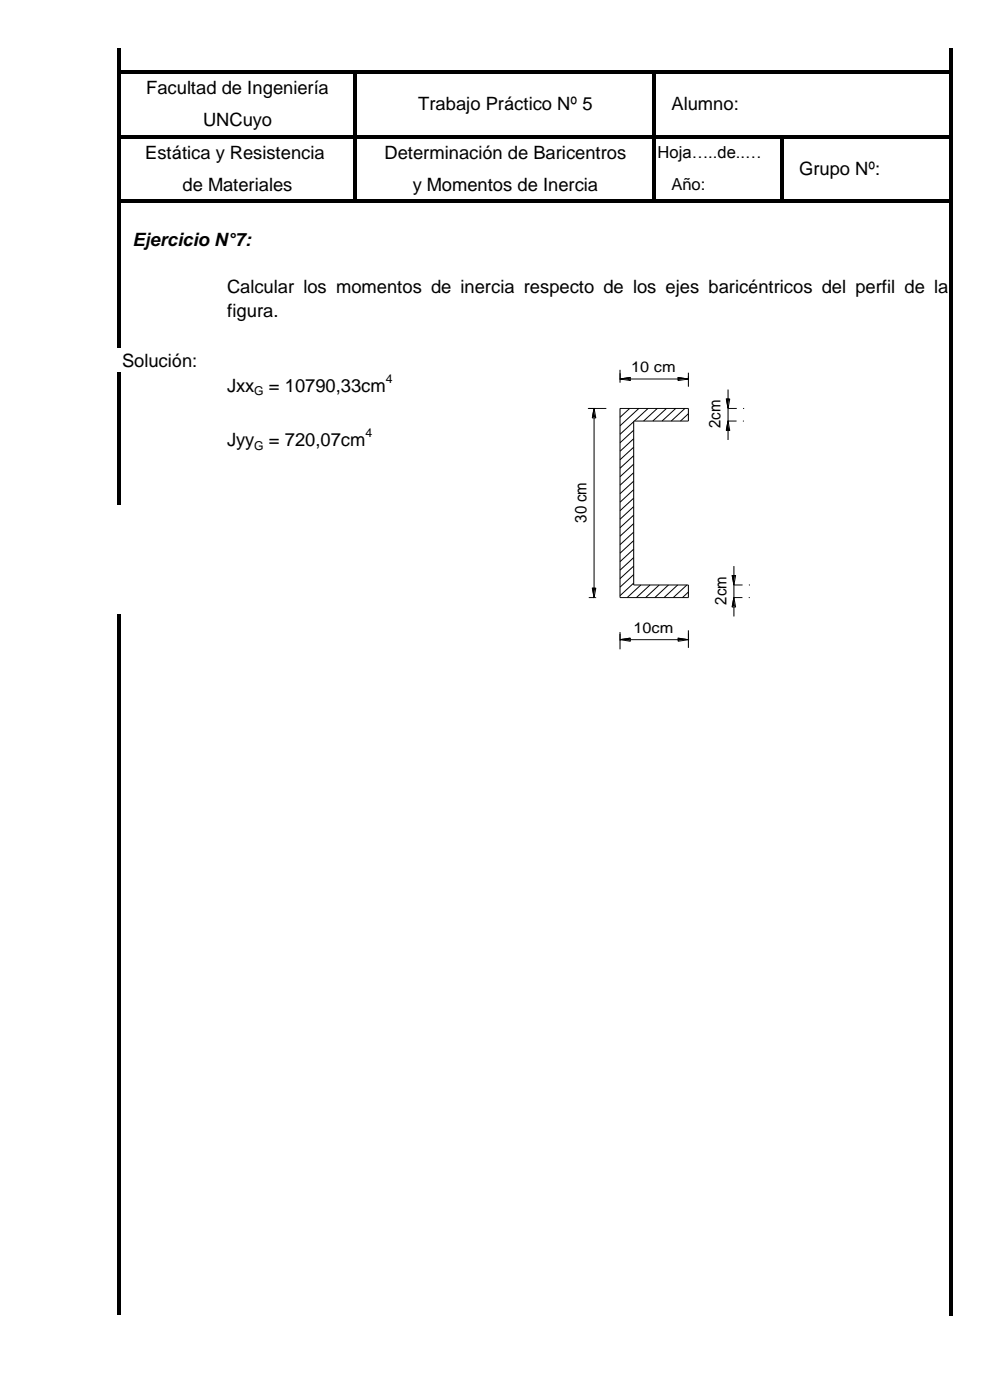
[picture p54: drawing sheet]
<svg xmlns="http://www.w3.org/2000/svg" width="210mm" height="297mm" viewBox="0 0 210 297" stroke-linecap="round" stroke-linejoin="round" font-family="sans-serif">
<defs><g id="words">
<g font-size="3.9">
<text x="31" y="19.9">Facultad de Ingeniería</text>
<text x="88.6" y="23.4">Trabajo Práctico Nº 5</text>
<text x="142.3" y="23.4">Alumno:</text>
<text x="43.1" y="26.8">UNCuyo</text>
<text x="30.8" y="33.7">Estática y Resistencia</text>
<text x="81.5" y="33.7">Determinación de Baricentros</text>
<text x="38.7" y="40.5">de Materiales</text>
<text x="87.5" y="40.5">y Momentos de Inercia</text>
<text x="169.4" y="37.1">Grupo Nº:</text>
<text x="28.1" y="52.2">Ejercicio N°7:</text>
<text x="48.1" y="62.2">Calcular los momentos de inercia respecto de los ejes baricéntricos del perfil de la</text>
<text x="48.1" y="67.2">figura.</text>
<text x="25.9" y="77.8">Solución:</text>
<text x="48.1" y="83.1">Jxx</text>
<text x="57" y="83.1">= 10790,33cm</text>
<text x="48.1" y="94.6">Jyy</text>
<text x="57" y="94.6">= 720,07cm</text>
</g>
<g font-size="3.5">
<text x="139.4" y="33.5">Hoja…..de..…</text>
<text x="142.3" y="40.4">Año:</text>
</g>
<g font-size="3.4">
<text x="152.7" y="90.8" transform="rotate(-90 152.7 90.8)">2cm</text>
<text x="124.3" y="110.9" transform="rotate(-90 124.3 110.9)">30 cm</text>
<text x="154" y="128.2" transform="rotate(-90 154 128.2)">2cm</text>
</g>
<g font-size="3.2">
<text x="133.8" y="78.9">10 cm</text>
<text x="134.3" y="134.2">10cm</text>
</g>
<g font-size="2.6">
<text x="53.9" y="83.8">G</text>
<text x="81.8" y="81.1">4</text>
<text x="53.9" y="95.4">G</text>
<text x="77.5" y="92.6">4</text>
</g>
</g></defs>
<g fill="#000">
<path d="M25.5 14.9h176.5v.7h-176.5z" fill-rule="evenodd"/>
<path d="M25.5 28.7h176.5v.6h-176.5z" fill-rule="evenodd"/>
<path d="M25.5 42.4h176.5v.7h-176.5z" fill-rule="evenodd"/>
<path d="M74.9 15.6h.7v27.5h-.7z" fill-rule="evenodd"/>
<path d="M138.4 15.6h.6v27.5h-.6z" fill-rule="evenodd"/>
<path d="M165.4 29.3h.7v13.8h-.7z" fill-rule="evenodd"/>
<path d="M24.8 10.2h.7v63.6h-.7z" fill-rule="evenodd"/>
<path d="M24.8 78.8h.7v28.2h-.7z" fill-rule="evenodd"/>
<path d="M24.8 130.3h.7v148.6h-.7z" fill-rule="evenodd"/>
<path d="M201.3 10.2h.7v268.7h-.7z" fill-rule="evenodd"/>
</g>
<path d="M120.1 75.6h39.9v63.5h-39.9z" fill-rule="evenodd" fill="#fff"/>
<g fill="none" stroke="#000" stroke-width=".21">
<path d="M131.4 78.4v2.8M145.9 79v3M124.6 86.6h3.9M125.9 86.6l.4 2h-.7zM125.9 88.6v36.1M131.4 86.6h14.5v2.7h-11.6v34.8h11.6v2.6h-14.5zM131.4 80.4l2.2-.4v.7zM131.4 80.5h.1M131.5 86.6l-.1 .1M133.5 86.6l-2.1 1.9M133.6 80.4h10.1M134.3 89.4l-2.9 2.7"/>
<path d="M134.3 91.2l-2.9 2.7M134.3 93l-2.9 2.7M134.3 94.8l-2.9 2.7M134.3 96.6l-2.9 2.7M134.3 98.4l-2.9 2.7M135.4 86.6l-4 3.7M137.4 86.6l-2.9 2.7M139.3 86.6l-2.9 2.7M141.3 86.6l-2.9 2.7M143.2 86.6l-2.9 2.7M143.7 80l2.2 .4-2.2 .3zM145.2 86.6l-2.9 2.7"/>
<path d="M145.9 80.4h.1M145.9 87.7l-1.7 1.6M154 84.6h.7l-.4 2zM154.3 82.6v2M154.3 89.3l.4 2h-.7zM154.3 91.3v2M156.2 86.6h-1.9v2.7h1.8M157.6 89.3h.1M157.6 86.6h.1M134.3 100.2l-2.9 2.7M134.3 102l-2.9 2.7M134.3 103.8l-2.9 2.7"/>
<path d="M134.3 105.6l-2.9 2.7M134.3 107.4l-2.9 2.7M134.3 109.2l-2.9 2.7M134.3 111l-2.9 2.7M134.3 112.8l-2.9 2.7M134.3 114.6l-2.9 2.7M134.3 116.4l-2.9 2.7M134.3 118.2l-2.9 2.7M124.8 126.7h1.1M125.6 124.7h.7l-.4 2zM126.2 126.7h.1M131.4 134v3.7"/>
<path d="M131.4 135.6l2.2-.3v.7zM131.4 135.8h.1M133.6 135.6h10.2M134.3 120l-2.9 2.7M134.3 121.8l-2.9 2.7M134.3 123.6l-2.9 2.7M135.8 124.1l-2.9 2.6M137.8 124.1l-2.9 2.6M139.7 124.1l-2.9 2.6M141.7 124.1l-2.9 2.6M143.6 124.1l-2.9 2.6M143.8 135.3l2.1 .3-2.1 .4z"/>
<path d="M145.6 124.1l-2.9 2.6M145.9 125.6l-1.3 1.1M145.9 133.7v3.7M145.9 135.6h.1M155.2 122h.7l-.3 2.1zM155.6 120v2M155.6 126.7l.3 2h-.7zM155.6 128.7v2M157.4 124.1h-1.8v2.6h1.8M158.8 126.7h.1M158.9 124.1h.1"/>
</g>
<path d="M131.3 80.3l2.2-.4v.7zM143.6 79.9l2.2 .4-2.2 .3zM125.8 86.5l.4 2h-.7zM153.9 84.5h.7l-.4 2zM154.2 89.2l.4 2h-.7zM125.5 124.6h.7l-.4 2zM131.3 135.6l2.2-.4v.7zM143.7 135.2l2.1 .4-2.1 .3zM155.1 122h.7l-.3 2zM155.5 126.6l.3 2h-.7z" fill="#000"/>
<use href="#words"/>
</svg>
